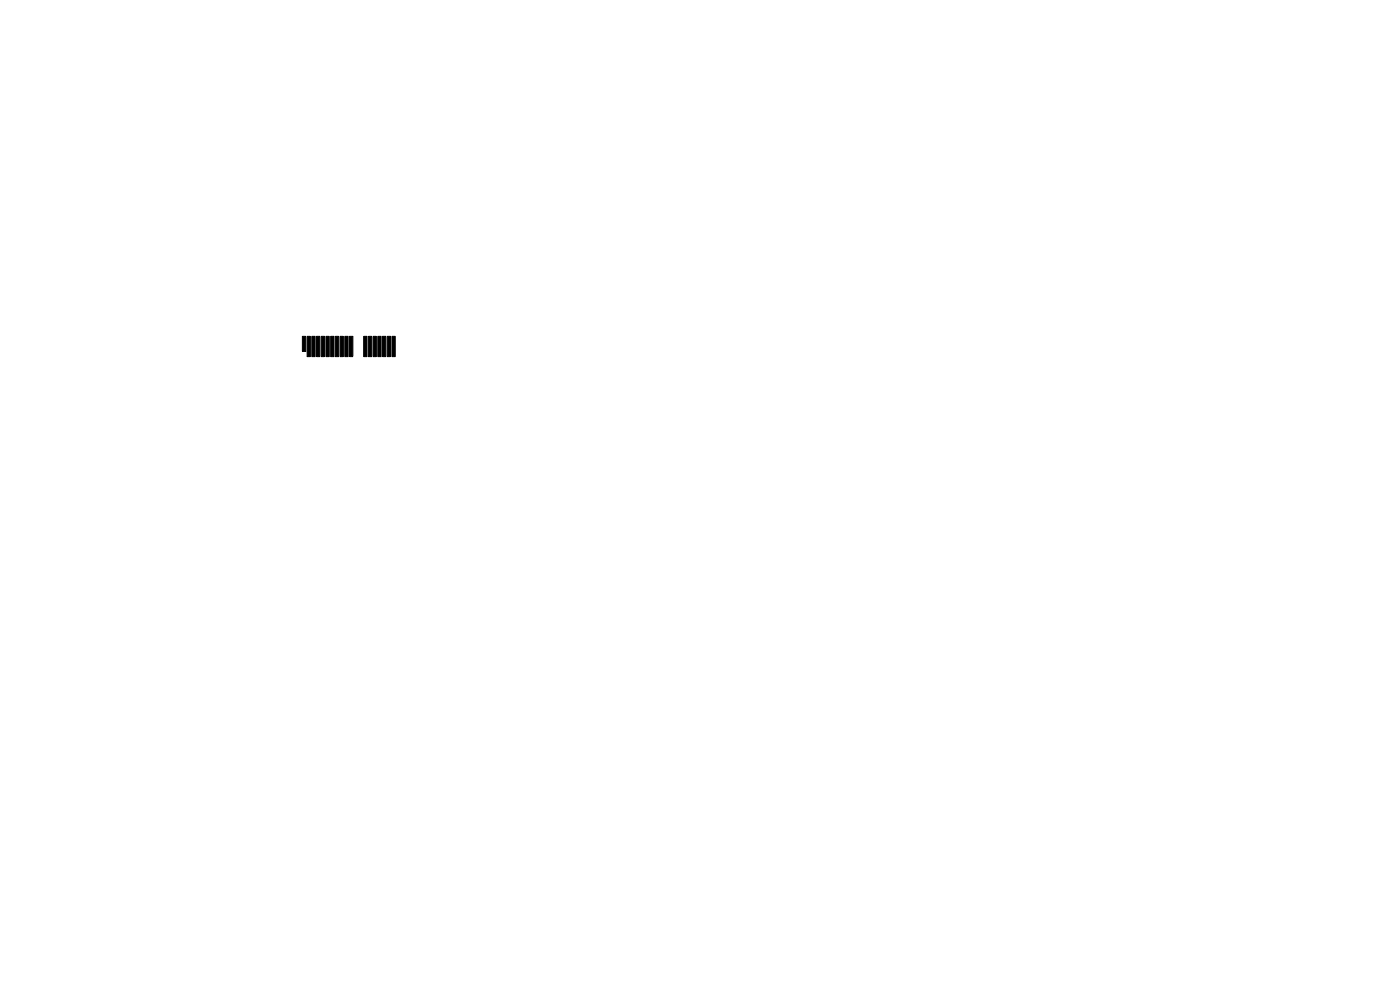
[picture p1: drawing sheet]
<svg xmlns="http://www.w3.org/2000/svg" width="297mm" height="210mm" viewBox="0 0 297 210" stroke-linecap="round" stroke-linejoin="round" font-family="sans-serif">
<g fill="#000" stroke="#000" stroke-width=".21">
<path d="M64.2 71.4h.6v3.2h-.6zM65.1 71.4h.7v4.3h-.7zM66.1 71.4h.8v4.3h-.8zM67.1 71.4h.7v4.3h-.7zM68.1 71.4h.7v4.3h-.7zM69.2 71.4h.6v4.3h-.6zM70.1 71.4h.7v4.3h-.7zM71.1 71.4h.8v4.3h-.8zM72.1 71.4h.7v4.3h-.7zM73.1 71.4h.7v4.3h-.7zM74.2 71.4h.6v4.3h-.6zM77.1 71.4h.7v4.3h-.7z"/>
<path d="M78.1 71.4h.7v4.3h-.7zM79.2 71.4h.6v4.3h-.6zM80.1 71.4h.7v4.3h-.7zM81.1 71.4h.8v4.3h-.8zM82.1 71.4h.7v4.3h-.7zM83.1 71.4h.8v4.3h-.8z"/>
</g>
</svg>
